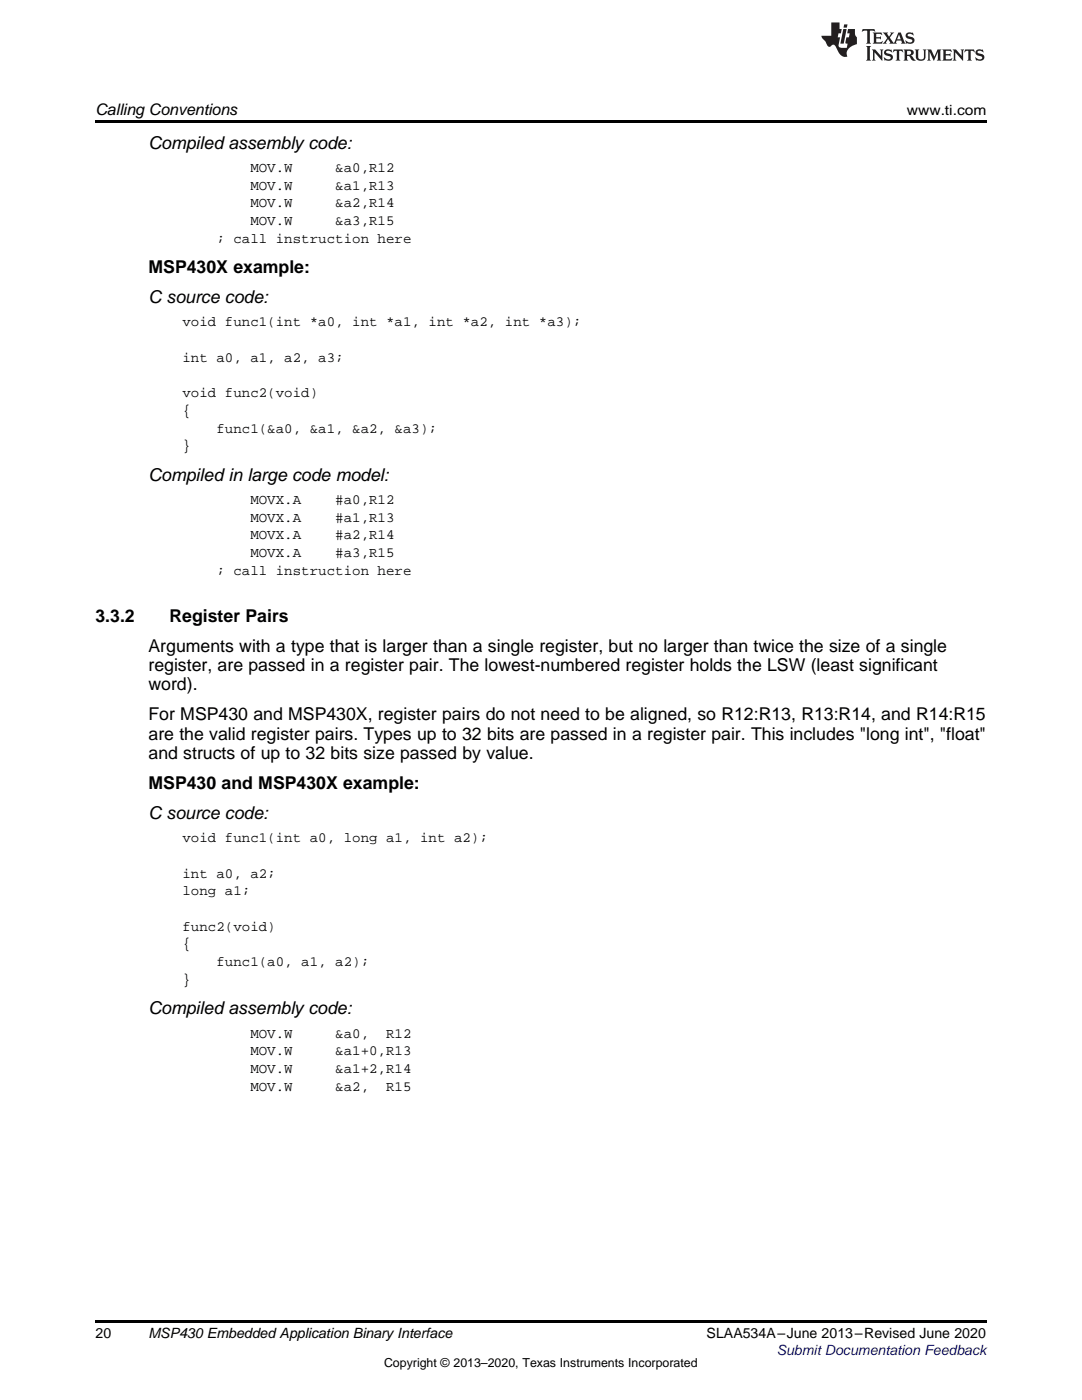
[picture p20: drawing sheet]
<svg xmlns="http://www.w3.org/2000/svg" width="216mm" height="279mm" viewBox="0 0 216 279" stroke-linecap="round" stroke-linejoin="round" font-family="sans-serif">
<defs><g id="words">
<g font-size="3.5">
<text x="29.6" y="29.7">Compiled assembly code:</text>
<text x="29.6" y="54.5">MSP430X example:</text>
<text x="29.6" y="60.5">C source code:</text>
<text x="29.6" y="96">Compiled in large code model:</text>
<text x="19" y="124.1">3.3.2</text>
<text x="33.8" y="124.1">Register Pairs</text>
<text x="29.6" y="130">Arguments with a type that is larger than a single register, but no larger than twice the size of a single</text>
<text x="29.6" y="133.9">register, are passed in a register pair. The lowest-numbered register holds the LSW (least significant</text>
<text x="29.6" y="137.8">word).</text>
<text x="29.6" y="143.8">For MSP430 and MSP430X, register pairs do not need to be aligned, so R12:R13, R13:R14, and R14:R15</text>
<text x="29.6" y="147.6">are the valid register pairs. Types up to 32 bits are passed in a register pair. This includes &quot;long int&quot;, &quot;float&quot;</text>
<text x="29.6" y="151.5">and structs of up to 32 bits size passed by value.</text>
<text x="29.6" y="157.5">MSP430 and MSP430X example:</text>
<text x="29.6" y="163.4">C source code:</text>
<text x="29.6" y="202.4">Compiled assembly code:</text>
</g>
<text font-size="3.2" x="19" y="23">Calling Conventions</text>
<g font-size="2.8">
<text x="181" y="23">www.ti.com</text>
<text x="50" y="34.3">MOV.W</text>
<text x="66.9" y="34.3">&amp;a0,R12</text>
<text x="50" y="37.9">MOV.W</text>
<text x="50" y="41.4">MOV.W</text>
<text x="66.9" y="37.9">&amp;a1,R13</text>
<text x="66.9" y="41.4">&amp;a2,R14</text>
<text x="50" y="44.9">MOV.W</text>
<text x="66.9" y="44.9">&amp;a3,R15</text>
<text x="43.2" y="48.4">; call instruction here</text>
<text x="36.4" y="65.2">void func1(int *a0, int *a1, int *a2, int *a3);</text>
<text x="36.4" y="72.2">int a0, a1, a2, a3;</text>
<text x="36.4" y="79.3">void func2(void)</text>
<text x="36.4" y="82.8">{</text>
<text x="36.4" y="89.9">}</text>
<text x="43.2" y="86.3">func1(&amp;a0, &amp;a1, &amp;a2, &amp;a3);</text>
<text x="50" y="100.6">MOVX.A</text>
<text x="66.9" y="100.6">#a0,R12</text>
<text x="50" y="104.1">MOVX.A</text>
<text x="50" y="107.7">MOVX.A</text>
<text x="66.9" y="104.1">#a1,R13</text>
<text x="66.9" y="107.7">#a2,R14</text>
<text x="50" y="111.2">MOVX.A</text>
<text x="66.9" y="111.2">#a3,R15</text>
<text x="43.2" y="114.7">; call instruction here</text>
<text x="36.4" y="168.1">void func1(int a0, long a1, int a2);</text>
<text x="36.4" y="175.2">int a0, a2;</text>
<text x="36.4" y="178.7">long a1;</text>
<text x="36.4" y="185.7">func2(void)</text>
<text x="36.4" y="189.3">{</text>
<text x="36.4" y="196.3">}</text>
<text x="43.2" y="192.8">func1(a0, a1, a2);</text>
<text x="50" y="207.1">MOV.W</text>
<text x="66.9" y="207.1">&amp;a0,</text>
<text x="77" y="207.1">R12</text>
<text x="50" y="210.6">MOV.W</text>
<text x="50" y="214.1">MOV.W</text>
<text x="66.9" y="210.6">&amp;a1+0,R13</text>
<text x="66.9" y="214.1">&amp;a1+2,R14</text>
<text x="50" y="217.7">MOV.W</text>
<text x="66.9" y="217.7">&amp;a2,</text>
<text x="77" y="217.7">R15</text>
<text x="19" y="267">20</text>
<text x="29.6" y="267.1">MSP430 Embedded Application Binary Interface</text>
<text x="141" y="267.1">SLAA534A–June 2013–Revised June 2020</text>
</g>
<text font-size="2.8" fill="#00f" x="155" y="270.4">Submit Documentation Feedback</text>
<text font-size="2.5" x="76.6" y="272.7">Copyright © 2013–2020, Texas Instruments Incorporated</text>
</g></defs>
<path d="M19 24h177.8v.6h-177.8zM19 263.5h177.8v.6h-177.8z" fill="#000"/>
<g fill="#231f20">
<path d="M172.1 5.8l-.1 .6 .5-.3h.5v.2v2.1l-.2 .3h1l-.2-.3v-2.1v-.2h.6l.4 .3-.1-.6zM174.1 6.5l.3 .4v1.5l-.3 .3h1.9l.1-.5a1.04 1.04 0 0 1-1.3 .1v-.6h.6l.4 .2v-.7l-.4 .2h-.6l.1-.6h.7l.4 .2-.1-.5zM176.1 6.5l.9 1.1-.9 1.1h.8l-.1-.2 .4-.7 .4 .7-.2 .2h1.6l-.2-.2 .1-.4h.9l.2 .4-.2 .2h.9l-.2-.3-.8-1.9h-.5l-.9 2.1-.7-1.1 .8-1h-.8l.1 .3-.3 .5-.4-.6 .2-.2zM179.4 6.9l.3 .9h-.7zM180.9 6.6a.63 .63 0 0 0-.2 .7 .63 .63 0 0 0 .6 .4l.6 .2 .1 .2a.75 .75 0 0 1-.7 .4 .75 .75 0 0 1-.6-.5l.1 .7 .2-.1a1.11 1.11 0 0 0 1.5-.5 1.13 1.13 0 0 0-1.3-.9l-.1-.3a1.04 1.04 0 0 1 1.2 .2l-.1-.6-.2 .1-.5-.1zM172.8 9.2l.3 .3v2.2l-.3 .4h1l-.2-.4v-2.2l.2-.3zM174 9.9l.2 .3v1.5l-.2 .4h.7l-.2-.4v-1.3l1.6 1.7v-1.9l.2-.3h-.7l.2 .3v.9l-1.2-1.2zM176.6 10a.62 .62 0 0 0-.2 .7 .62 .62 0 0 0 .6 .4l.6 .2 .1 .2a.76 .76 0 0 1-.7 .4 .76 .76 0 0 1-.6-.5l.1 .7 .1-.1a1.11 1.11 0 0 0 1.6-.6 1.13 1.13 0 0 0-1.3-.8l-.1-.3a1.04 1.04 0 0 1 1.2 .1l-.1-.5-.2 .1-.5-.2zM178.3 9.9l-.1 .6a.61 .61 0 0 1 .7-.3v1.5l-.2 .4h1l-.3-.4v-1.5a.63 .63 0 0 1 .8 .3l-.1-.6zM180.3 9.9l.2 .3v1.5l-.2 .4h.9l-.2-.2v-.7l.6 .2a.76 .76 0 0 0 1.1 .6l-1-.9a.58 .58 0 0 0 .6-.6 .58 .58 0 0 0-.5-.6zM181 10.2l.1-.1a.45 .45 0 0 1 .6 .1 .45 .45 0 0 1 .1 .5l-.8 .2zM182.5 9.9l.2 .2a2.17 2.17 0 0 0 .4 1.9 .99 .99 0 0 0 1.6-.7v-1.1l.2-.3h-.8l.2 .2a1.92 1.92 0 0 1-.2 1.7 .6 .6 0 0 1-.9-.5v-1.1l.2-.3zM185 9.9l.2 .3v1.5l-.2 .4h.7l-.2-.4v-1.4l.8 1.8 .8-1.8v1.4l-.2 .4h1l-.3-.4v-1.5l.3-.3h-.8l-.7 1.4-.6-1.4zM188 9.9l.2 .3v1.5l-.2 .4h1.8l.2-.6a1.04 1.04 0 0 1-1.3 .2v-.6h.6l.4 .1v-.6l-.4 .2h-.6l.1-.6h.7l.4 .2-.1-.5zM190.1 9.9l.2 .3v1.5l-.2 .4h.7l-.2-.4v-1.3l1.6 1.7v-1.9l.2-.3h-.7l.2 .3v.9l-1.1-1.2zM192.6 9.9l-.1 .6a.61 .61 0 0 1 .7-.3v1.5l-.2 .4h.9l-.2-.4v-1.5a.63 .63 0 0 1 .8 .3l-.2-.6zM194.9 10a.62 .62 0 0 0-.2 .7 .62 .62 0 0 0 .6 .4l.5 .2 .2 .2a.76 .76 0 0 1-.7 .4 .76 .76 0 0 1-.7-.5l.2 .7 .1-.1a1.11 1.11 0 0 0 1.5-.6 1.13 1.13 0 0 0-1.2-.8l-.1-.3a1.04 1.04 0 0 1 1.2 .1l-.2-.5-.2 .1-.5-.2z"/>
<path d="M165.9 4.5v2.6h-2l.1 .4 .8 .9a.91 .91 0 0 0 .9 .9 .56 .56 0 0 1 .5-.4 .56 .56 0 0 1 .5 .3l.4 .8a1.53 1.53 0 0 0 2 1.3 1.54 1.54 0 0 1 1-2.1l.9-.4-.1-1.4a1.52 1.52 0 0 1-.3-1.6h-1.4l-.2 .9h.5l-.1 .8h-.5l-.2 .9v.2l.4 .1-.1 .9a1.93 1.93 0 0 1-1.7-.3l.3-1.8h-.4l.1-.8h.5l.2-.9h-.5v-1.3zM168.3 5.8l-.6 2.9h.7l.5-2.9zM168.4 4.9l-.1 .6h.7l.1-.6z"/>
</g>
<use href="#words"/>
</svg>
